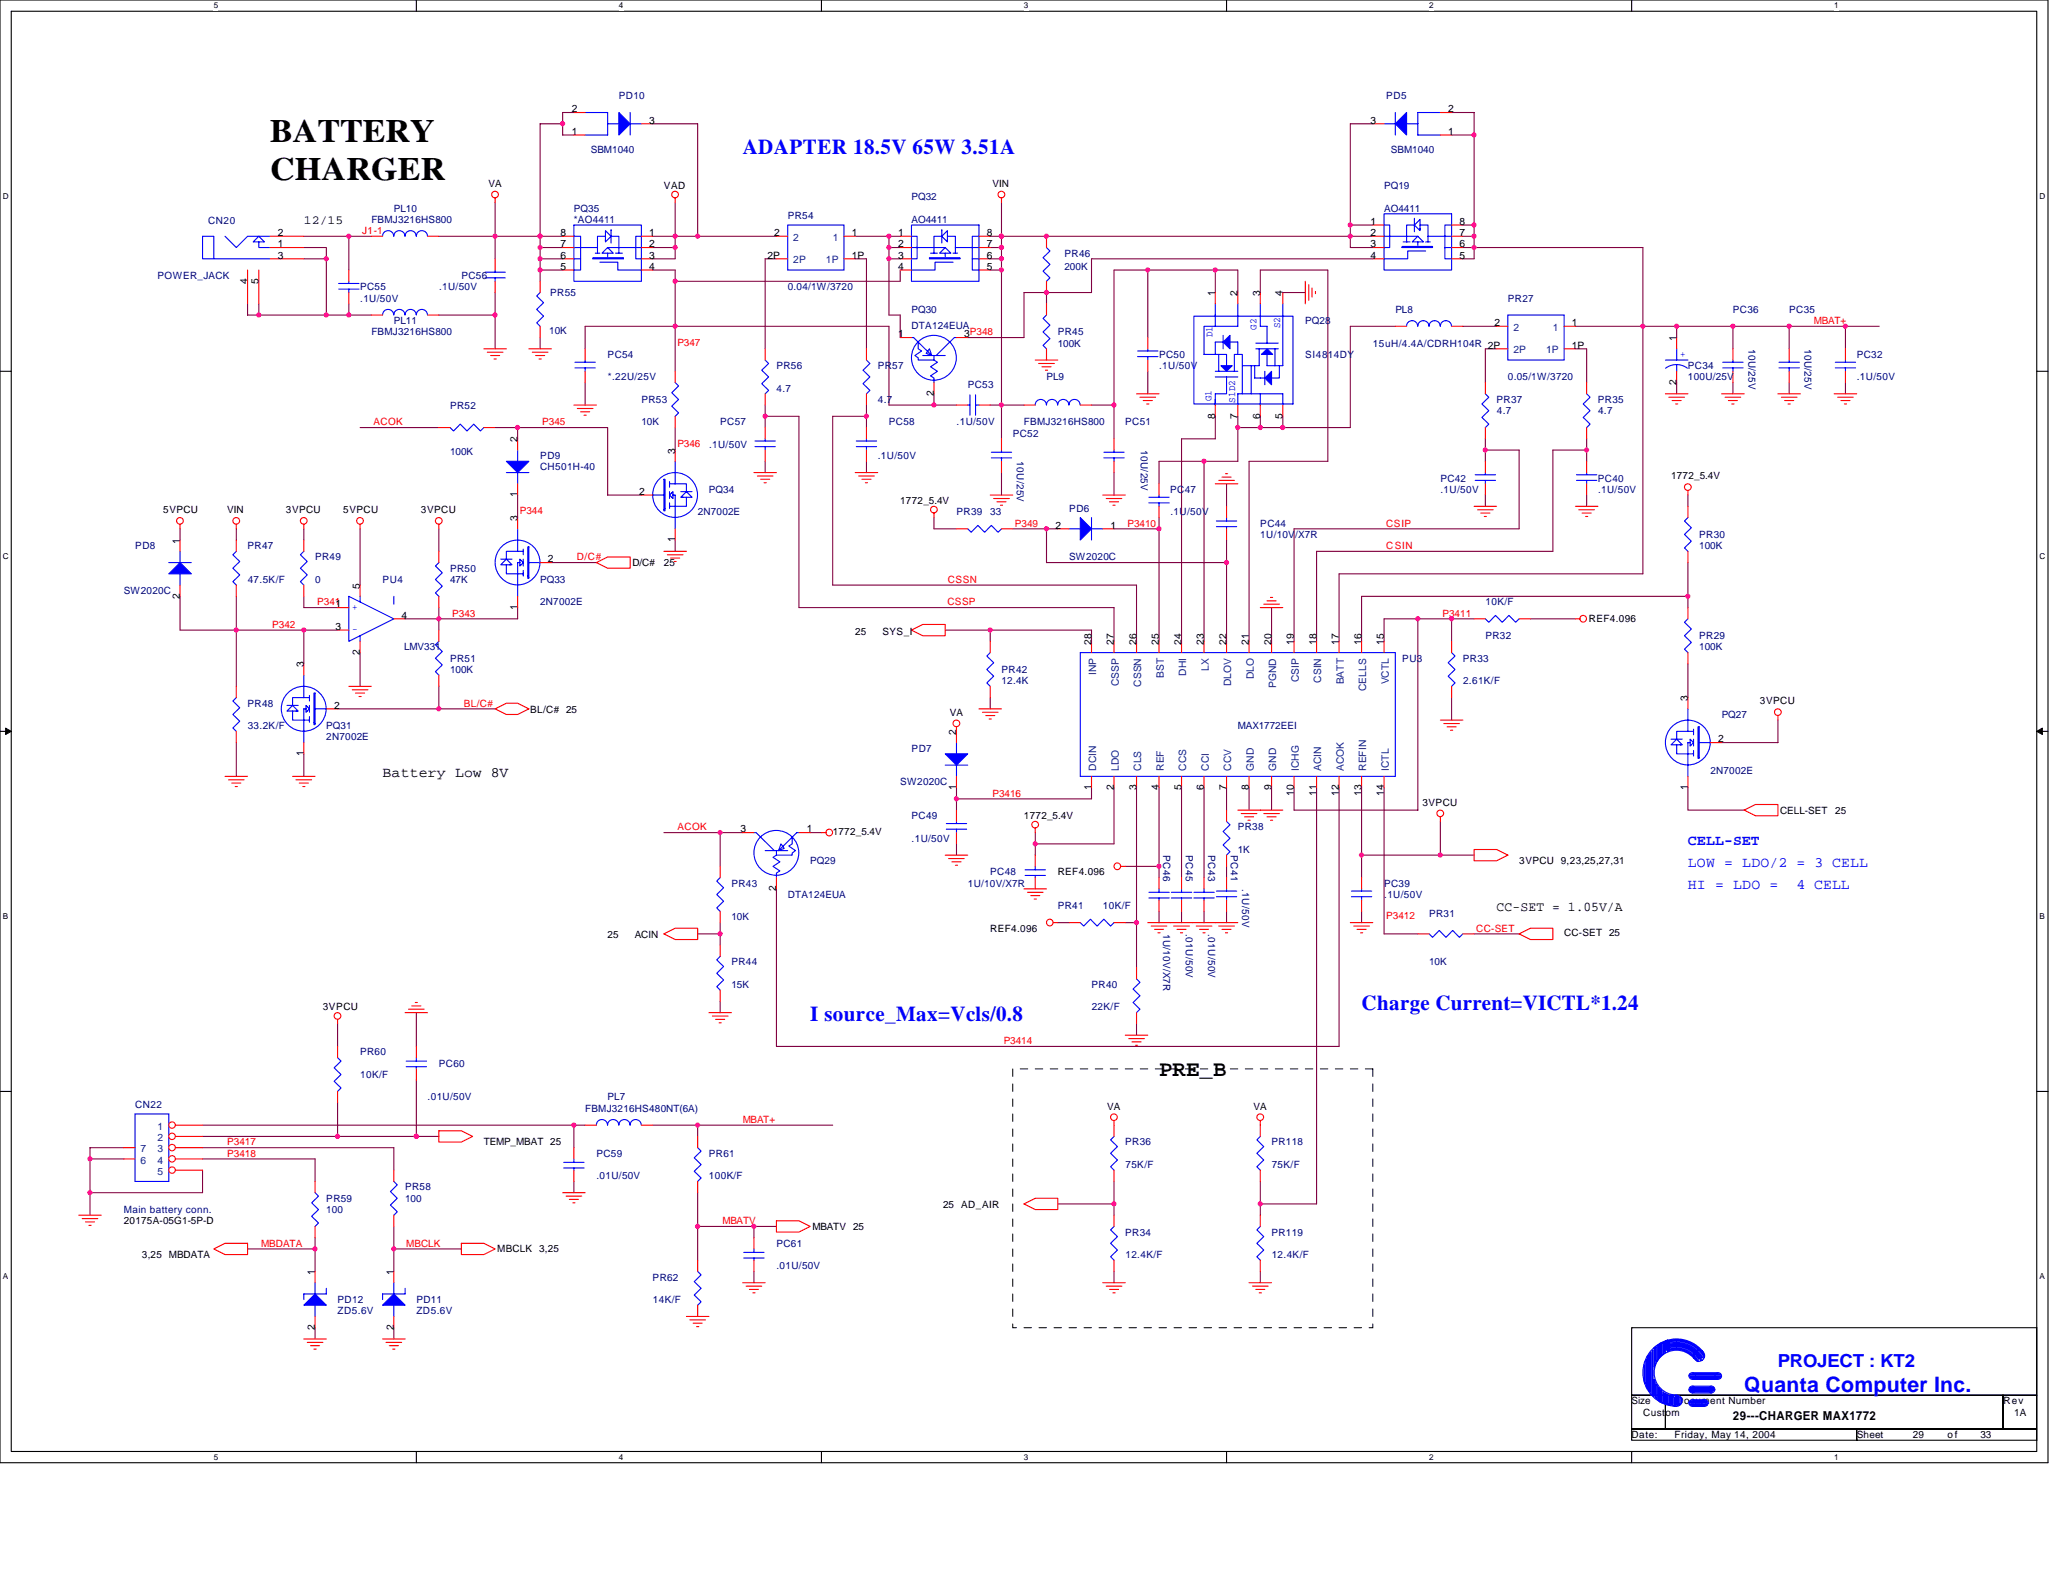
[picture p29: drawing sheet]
<svg xmlns="http://www.w3.org/2000/svg" width="279mm" height="216mm" viewBox="0 0 279 216" stroke-linecap="round" stroke-linejoin="round" font-family="sans-serif">
<defs><g id="words">
<g font-size="4.4">
<text x="36.6" y="19.3">BATTERY</text>
<text x="36.6" y="24.4">CHARGER</text>
</g>
<text font-size="3" x="157" y="145.8">PRE_B</text>
<g font-size="2.9" fill="#00f">
<text x="100.6" y="20.9">ADAPTER 18.5V 65W 3.51A</text>
<text x="184.4" y="136.7">Charge Current=VICTL*1.24</text>
<text x="109.7" y="138.3">I source_Max=Vcls/0.8</text>
<text x="236.2" y="188.6">Quanta Computer Inc.</text>
</g>
<text font-size="2.4" fill="#00f" x="240.8" y="185.1">PROJECT : KT2</text>
<text font-size="2" x="51.8" y="105.2">Battery Low 8V</text>
<g font-size="2" fill="#00f">
<text x="228.6" y="117.4">LOW = LDO/2 = 3 CELL</text>
<text x="228.6" y="114.4">CELL-SET</text>
<text x="228.6" y="120.4">HI = LDO =</text>
<text x="243.3" y="120.4">4 CELL</text>
</g>
<text font-size="1.8" x="202.7" y="123.4">CC-SET = 1.05V/A</text>
<g font-size="1.7">
<text x="41.1" y="30.3">12/15</text>
<text x="234.7" y="192.4">29---CHARGER MAX1772</text>
</g>
<g font-size="1.4">
<text x="77.4" y="15.2">2</text>
<text x="87.9" y="16.7">3</text>
<text x="185.6" y="16.7">3</text>
<text x="196.1" y="15.2">2</text>
<text x="77.4" y="18.3">1</text>
<text x="196.1" y="18.3">1</text>
<text x="66.1" y="25.3">VA</text>
<text x="89.9" y="25.6">VAD</text>
<text x="134.4" y="25.3">VIN</text>
<text x="37.6" y="35">3</text>
<text x="37.6" y="33.5">1</text>
<text x="37.6" y="32">2</text>
<text x="75.9" y="32">8</text>
<text x="75.9" y="33.5">7</text>
<text x="75.9" y="35">6</text>
<text x="87.9" y="35">3</text>
<text x="87.9" y="33.5">2</text>
<text x="87.9" y="32">1</text>
<text x="103.9" y="35">2P</text>
<text x="104.9" y="32">2</text>
<text x="115.4" y="35">1P</text>
<text x="115.4" y="32">1</text>
<text x="121.6" y="35">3</text>
<text x="121.6" y="33.5">2</text>
<text x="121.6" y="32">1</text>
<text x="133.6" y="32">8</text>
<text x="133.6" y="33.5">7</text>
<text x="133.6" y="35">6</text>
<text x="185.6" y="35">4</text>
<text x="185.6" y="33.5">3</text>
<text x="185.6" y="32">2</text>
<text x="185.6" y="30.5">1</text>
<text x="197.7" y="30.5">8</text>
<text x="197.7" y="32">7</text>
<text x="197.7" y="33.5">6</text>
<text x="197.7" y="35">5</text>
<text x="33.5" y="38.4" transform="rotate(-90 33.5 38.4)">4</text>
<text x="35" y="38.4" transform="rotate(-90 35 38.4)">5</text>
<text x="75.9" y="36.6">5</text>
<text x="87.9" y="36.6">4</text>
<text x="121.6" y="36.6">4</text>
<text x="133.6" y="36.6">5</text>
<text x="164.6" y="40.1" transform="rotate(-90 164.6 40.1)">1</text>
<text x="167.6" y="40.1" transform="rotate(-90 167.6 40.1)">2</text>
<text x="170.7" y="40.1" transform="rotate(-90 170.7 40.1)">3</text>
<text x="173.7" y="40.1" transform="rotate(-90 173.7 40.1)">4</text>
<text x="121.6" y="45.7">1</text>
<text x="130.6" y="45.7">3P348</text>
<text x="202.4" y="44.2">2</text>
<text x="212.9" y="47.2">1P</text>
<text x="212.9" y="44.2">1</text>
<text x="227.1" y="46.2" transform="rotate(-90 227.1 46.2)">1</text>
<text x="126.5" y="53.7" transform="rotate(-90 126.5 53.7)">2</text>
<text x="227.1" y="52.1" transform="rotate(-90 227.1 52.1)">2</text>
<text x="70.1" y="59.9" transform="rotate(-90 70.1 59.9)">2</text>
<text x="164.6" y="56.7" transform="rotate(-90 164.6 56.7)">8</text>
<text x="167.6" y="56.7" transform="rotate(-90 167.6 56.7)">7</text>
<text x="170.7" y="56.7" transform="rotate(-90 170.7 56.7)">6</text>
<text x="173.7" y="56.7" transform="rotate(-90 173.7 56.7)">5</text>
<text x="91.4" y="61.4" transform="rotate(-90 91.4 61.4)">3</text>
<text x="226.3" y="64.9">1772_5.4V</text>
<text x="22.1" y="69.5">5VPCU</text>
<text x="30.8" y="69.5">VIN</text>
<text x="38.7" y="69.5">3VPCU</text>
<text x="46.5" y="69.5">5VPCU</text>
<text x="57" y="69.5">3VPCU</text>
<text x="70.1" y="70.6" transform="rotate(-90 70.1 70.6)">3</text>
<text x="70.1" y="67.4" transform="rotate(-90 70.1 67.4)">1</text>
<text x="86.6" y="67">2</text>
<text x="121.9" y="68.3">1772_5.4V</text>
<text x="143" y="71.6">2</text>
<text x="150.4" y="71.6">1</text>
<text x="24.4" y="73.6" transform="rotate(-90 24.4 73.6)">1</text>
<text x="74.2" y="76.2">2</text>
<text x="85.6" y="76.7">D/C#</text>
<text x="89.9" y="76.7">25</text>
<text x="91.4" y="73.5" transform="rotate(-90 91.4 73.5)">1</text>
<text x="24.4" y="81.1" transform="rotate(-90 24.4 81.1)">2</text>
<text x="45.4" y="82.3">1</text>
<text x="48.7" y="79.7" transform="rotate(-90 48.7 79.7)">5</text>
<text x="54.4" y="83.8">4</text>
<text x="70.1" y="82.6" transform="rotate(-90 70.1 82.6)">1</text>
<text x="45.4" y="85.3">3</text>
<text x="48.7" y="88.7" transform="rotate(-90 48.7 88.7)">2</text>
<text x="115.8" y="86">25</text>
<text x="119.5" y="86">SYS_I</text>
<text x="147.8" y="87.3" transform="rotate(-90 147.8 87.3)">28</text>
<text x="150.9" y="87.3" transform="rotate(-90 150.9 87.3)">27</text>
<text x="153.9" y="87.3" transform="rotate(-90 153.9 87.3)">26</text>
<text x="157" y="87.3" transform="rotate(-90 157 87.3)">25</text>
<text x="160" y="87.3" transform="rotate(-90 160 87.3)">24</text>
<text x="163" y="87.3" transform="rotate(-90 163 87.3)">23</text>
<text x="166.1" y="87.3" transform="rotate(-90 166.1 87.3)">22</text>
<text x="169.1" y="87.3" transform="rotate(-90 169.1 87.3)">21</text>
<text x="172.2" y="87.3" transform="rotate(-90 172.2 87.3)">20</text>
<text x="175.2" y="87.3" transform="rotate(-90 175.2 87.3)">19</text>
<text x="178.3" y="87.3" transform="rotate(-90 178.3 87.3)">18</text>
<text x="181.3" y="87.3" transform="rotate(-90 181.3 87.3)">17</text>
<text x="184.4" y="87.3" transform="rotate(-90 184.4 87.3)">16</text>
<text x="187.4" y="87.3" transform="rotate(-90 187.4 87.3)">15</text>
<text x="215.2" y="84.3">REF4.096</text>
<text x="41.1" y="90.4" transform="rotate(-90 41.1 90.4)">3</text>
<text x="45.3" y="96">2</text>
<text x="228.6" y="95" transform="rotate(-90 228.6 95)">3</text>
<text x="238.4" y="95.4">3VPCU</text>
<text x="71.8" y="96.6">BL/C# 25</text>
<text x="128.6" y="96.9">VA</text>
<text x="129.5" y="99.5" transform="rotate(-90 129.5 99.5)">2</text>
<text x="232.7" y="100.6">2</text>
<text x="41.1" y="102.4" transform="rotate(-90 41.1 102.4)">1</text>
<text x="129.5" y="107" transform="rotate(-90 129.5 107)">1</text>
<text x="147.8" y="107" transform="rotate(-90 147.8 107)">1</text>
<text x="150.9" y="107" transform="rotate(-90 150.9 107)">2</text>
<text x="153.9" y="107" transform="rotate(-90 153.9 107)">3</text>
<text x="157" y="107" transform="rotate(-90 157 107)">4</text>
<text x="160" y="107" transform="rotate(-90 160 107)">5</text>
<text x="163" y="107" transform="rotate(-90 163 107)">6</text>
<text x="166.1" y="107" transform="rotate(-90 166.1 107)">7</text>
<text x="169.1" y="107" transform="rotate(-90 169.1 107)">8</text>
<text x="172.2" y="107" transform="rotate(-90 172.2 107)">9</text>
<text x="175.2" y="107.8" transform="rotate(-90 175.2 107.8)">10</text>
<text x="178.3" y="107.8" transform="rotate(-90 178.3 107.8)">11</text>
<text x="181.3" y="107.8" transform="rotate(-90 181.3 107.8)">12</text>
<text x="184.4" y="107.8" transform="rotate(-90 184.4 107.8)">13</text>
<text x="187.4" y="107.8" transform="rotate(-90 187.4 107.8)">14</text>
<text x="228.6" y="107" transform="rotate(-90 228.6 107)">1</text>
<text x="100.3" y="112.8">3</text>
<text x="109.3" y="112.8">1</text>
<text x="112.8" y="113.1">1772_5.4V</text>
<text x="138.7" y="111">1772_5.4V</text>
<text x="192.6" y="109.1">3VPCU</text>
<text x="241.1" y="110.2">CELL-SET</text>
<text x="248.6" y="110.2">25</text>
<text x="143.3" y="118.6">REF4.096</text>
<text x="205.7" y="117.1">3VPCU 9,23,25,27,31</text>
<text x="105.1" y="120.7" transform="rotate(-90 105.1 120.7)">2</text>
<text x="82.3" y="127.1">25</text>
<text x="86" y="127.1">ACIN</text>
<text x="134.1" y="126.2">REF4.096</text>
<text x="211.8" y="126.8">CC-SET 25</text>
<text x="43.7" y="136.9">3VPCU</text>
<text x="65.5" y="155.2">TEMP_MBAT 25</text>
<text x="150" y="150.3">VA</text>
<text x="169.8" y="150.3">VA</text>
<text x="16.8" y="165.8">20175A-05G1-5P-D</text>
<text x="110" y="166.6">MBATV 25</text>
<text x="127.7" y="163.7">25 AD_AIR</text>
<text x="19.2" y="170.4">3,25 MBDATA</text>
<text x="42.7" y="172.7" transform="rotate(-90 42.7 172.7)">1</text>
<text x="53.3" y="172.7" transform="rotate(-90 53.3 172.7)">1</text>
<text x="67.4" y="169.6">MBCLK 3,25</text>
<text x="42.7" y="180.1" transform="rotate(-90 42.7 180.1)">2</text>
<text x="53.3" y="180.1" transform="rotate(-90 53.3 180.1)">2</text>
<text x="221" y="190.2">Size</text>
<text x="222.5" y="191.7">Custom</text>
<text x="227.1" y="190.2">Document Number</text>
<text x="271.3" y="190.2">Rev</text>
<text x="272.8" y="191.7">1A</text>
<text x="221" y="194.8">Date:</text>
<text x="226.8" y="194.8">Friday, May 14, 2004</text>
<text x="251.5" y="194.8">Sheet</text>
<text x="259.1" y="194.8">29</text>
<text x="263.8" y="194.8">of</text>
<text x="268.2" y="194.8">33</text>
</g>
<g font-size="1.4" fill="#000080">
<text x="83.8" y="13.4">PD10</text>
<text x="187.7" y="13.4">PD5</text>
<text x="80" y="20.7">SBM1040</text>
<text x="188.4" y="20.7">SBM1040</text>
<text x="53.3" y="28.7">PL10</text>
<text x="77.7" y="28.7">PQ35</text>
<text x="106.7" y="29.7">PR54</text>
<text x="123.4" y="27.1">PQ32</text>
<text x="187.5" y="25.6">PQ19</text>
<text x="187.5" y="28.7">AO4411</text>
<text x="28.2" y="30.3">CN20</text>
<text x="50.3" y="30.2">FBMJ3216HS800</text>
<text x="77.7" y="30.2">*AO4411</text>
<text x="123.4" y="30.2">AO4411</text>
<text x="144.2" y="34.8">PR46</text>
<text x="21.3" y="37.8">POWER_JACK</text>
<text x="48.8" y="39.3">PC55</text>
<text x="48.8" y="40.9">.1U/50V</text>
<text x="59.5" y="39.3">.1U/50V</text>
<text x="62.5" y="37.8">PC56</text>
<text x="74.5" y="40.1">PR55</text>
<text x="106.7" y="39.3">0.04/1W/3720</text>
<text x="144.2" y="36.6">200K</text>
<text x="204.2" y="40.9">PR27</text>
<text x="50.3" y="45.4">FBMJ3216HS800</text>
<text x="53.3" y="43.9">PL11</text>
<text x="74.4" y="45.3">10K</text>
<text x="123.4" y="42.4">PQ30</text>
<text x="123.4" y="44.5">DTA124EUA</text>
<text x="143.3" y="45.4">PR45</text>
<text x="143.3" y="46.9">100K</text>
<text x="176.8" y="43.9">PQ28</text>
<text x="185.9" y="46.9">15uH/4.4A/CDRH104R 2P</text>
<text x="189" y="42.4">PL8</text>
<text x="234.7" y="42.4">PC36</text>
<text x="236.8" y="47.2" transform="rotate(90 236.8 47.2)">10U/25V</text>
<text x="242.3" y="42.4">PC35</text>
<text x="244.4" y="47.2" transform="rotate(90 244.4 47.2)">10U/25V</text>
<text x="82.3" y="48.5">PC54</text>
<text x="82.3" y="51.5">*.22U/25V</text>
<text x="105.2" y="50">PR56</text>
<text x="105.2" y="53">4.7</text>
<text x="118.9" y="50">PR57</text>
<text x="131.1" y="52.6">PC53</text>
<text x="141.7" y="51.5">PL9</text>
<text x="157" y="48.5">PC50</text>
<text x="157" y="50">.1U/50V</text>
<text x="176.8" y="48.5">SI4814DY</text>
<text x="204.2" y="51.5">0.05/1W/3720</text>
<text x="228.6" y="50">PC34</text>
<text x="228.6" y="51.5">100U/25V</text>
<text x="251.5" y="48.5">PC32</text>
<text x="251.5" y="51.5">.1U/50V</text>
<text x="61" y="55.3">PR52</text>
<text x="86.9" y="54.6">PR53</text>
<text x="86.9" y="57.6">10K</text>
<text x="97.5" y="57.6">PC57</text>
<text x="118.9" y="54.6">4.7</text>
<text x="120.4" y="57.6">PC58</text>
<text x="129.6" y="57.6">.1U/50V</text>
<text x="137.2" y="59.1">PC52</text>
<text x="138.7" y="57.6">FBMJ3216HS800</text>
<text x="152.4" y="57.6">PC51</text>
<text x="202.7" y="54.6">PR37</text>
<text x="202.7" y="56.1">4.7</text>
<text x="216.4" y="54.6">PR35</text>
<text x="216.4" y="56.1">4.7</text>
<text x="61" y="61.6">100K</text>
<text x="73.2" y="62.2">PD9</text>
<text x="73.2" y="63.7">CH501H-40</text>
<text x="96" y="60.7">.1U/50V</text>
<text x="118.9" y="62.2">.1U/50V</text>
<text x="137.7" y="62.5" transform="rotate(90 137.7 62.5)">10U/25V</text>
<text x="154.5" y="61" transform="rotate(90 154.5 61)">10U/25V</text>
<text x="195.1" y="65.2">PC42</text>
<text x="216.4" y="65.2">PC40</text>
<text x="94.5" y="69.8">2N7002E</text>
<text x="96" y="66.8">PQ34</text>
<text x="129.5" y="69.8">PR39</text>
<text x="134.1" y="69.8">33</text>
<text x="144.8" y="69.3">PD6</text>
<text x="158.5" y="66.8">PC47</text>
<text x="158.5" y="69.8">.1U/50V</text>
<text x="170.7" y="71.3">PC44</text>
<text x="195.1" y="66.8">.1U/50V</text>
<text x="216.4" y="66.8">.1U/50V</text>
<text x="18.3" y="74.4">PD8</text>
<text x="33.5" y="74.4">PR47</text>
<text x="42.7" y="75.9">PR49</text>
<text x="61" y="77.4">PR50</text>
<text x="144.8" y="75.9">SW2020C</text>
<text x="170.7" y="72.9">1U/10V/X7R</text>
<text x="230.1" y="72.9">PR30</text>
<text x="230.1" y="74.4">100K</text>
<text x="16.8" y="80.5">SW2020C</text>
<text x="33.5" y="79">47.5K/F</text>
<text x="42.7" y="79">0</text>
<text x="51.8" y="79">PU4</text>
<text x="61" y="79">47K</text>
<text x="73.2" y="79">PQ33</text>
<text x="73.2" y="82">2N7002E</text>
<text x="201.2" y="82">10K/F</text>
<text x="54.7" y="88.1">LMV331</text>
<text x="61" y="89.6">PR51</text>
<text x="189.9" y="89.6">PU3</text>
<text x="198.1" y="89.6">PR33</text>
<text x="201.2" y="86.6">PR32</text>
<text x="230.1" y="86.6">PR29</text>
<text x="230.1" y="88.1">100K</text>
<text x="33.5" y="95.7">PR48</text>
<text x="61" y="91.1">100K</text>
<text x="135.6" y="91.1">PR42</text>
<text x="135.6" y="92.7">12.4K</text>
<text x="198.1" y="92.7">2.61K/F</text>
<text x="33.5" y="98.8">33.2K/F</text>
<text x="44.2" y="98.8">PQ31</text>
<text x="44.2" y="100.3">2N7002E</text>
<text x="123.4" y="101.8">PD7</text>
<text x="167.6" y="98.8">MAX1772EEI</text>
<text x="233.2" y="97.2">PQ27</text>
<text x="121.9" y="106.4">SW2020C</text>
<text x="231.6" y="104.9">2N7002E</text>
<text x="123.4" y="111">PC49</text>
<text x="167.6" y="112.5">PR38</text>
<text x="109.7" y="117.1">PQ29</text>
<text x="123.5" y="114">.1U/50V</text>
<text x="134.1" y="118.6">PC48</text>
<text x="157.5" y="115.8" transform="rotate(90 157.5 115.8)">PC46</text>
<text x="160.6" y="115.8" transform="rotate(90 160.6 115.8)">PC45</text>
<text x="163.6" y="115.8" transform="rotate(90 163.6 115.8)">PC43</text>
<text x="166.7" y="115.8" transform="rotate(90 166.7 115.8)">PC41</text>
<text x="167.6" y="115.5">1K</text>
<text x="99.1" y="120.1">PR43</text>
<text x="99.1" y="124.7">10K</text>
<text x="106.7" y="121.6">DTA124EUA</text>
<text x="131.1" y="120.1">1U/10V/X7R</text>
<text x="143.3" y="123.1">PR41</text>
<text x="149.4" y="123.1">10K/F</text>
<text x="168.2" y="120.4" transform="rotate(90 168.2 120.4)">.1U/50V</text>
<text x="187.5" y="120.1">PC39</text>
<text x="187.5" y="121.6">.1U/50V</text>
<text x="193.5" y="124.2">PR31</text>
<text x="99.1" y="130.8">PR44</text>
<text x="157.5" y="126.5" transform="rotate(90 157.5 126.5)">1U/10V/X7R</text>
<text x="160.6" y="126.5" transform="rotate(90 160.6 126.5)">.01U/50V</text>
<text x="163.6" y="126.5" transform="rotate(90 163.6 126.5)">.01U/50V</text>
<text x="193.5" y="130.8">10K</text>
<text x="99.1" y="133.8">15K</text>
<text x="147.8" y="133.8">PR40</text>
<text x="147.8" y="136.9">22K/F</text>
<text x="48.8" y="143">PR60</text>
<text x="48.8" y="146">10K/F</text>
<text x="57.9" y="149.1">.01U/50V</text>
<text x="59.4" y="144.5">PC60</text>
<text x="82.3" y="149.1">PL7</text>
<text x="18.3" y="150.1">CN22</text>
<text x="79.2" y="150.6">FBMJ3216HS480NT(6A)</text>
<text x="152.4" y="155.2">PR36</text>
<text x="172.2" y="155.2">PR118</text>
<text x="54.9" y="161.2">PR58</text>
<text x="80.8" y="156.7">PC59</text>
<text x="80.8" y="159.7">.01U/50V</text>
<text x="96" y="156.7">PR61</text>
<text x="96" y="159.7">100K/F</text>
<text x="152.4" y="158.2">75K/F</text>
<text x="172.2" y="158.2">75K/F</text>
<text x="16.8" y="164.3">Main battery conn.</text>
<text x="44.2" y="162.8">PR59</text>
<text x="44.2" y="164.3">100</text>
<text x="54.9" y="162.8">100</text>
<text x="152.4" y="167.3">PR34</text>
<text x="172.2" y="167.3">PR119</text>
<text x="88.4" y="173.4">PR62</text>
<text x="105.2" y="168.9">PC61</text>
<text x="105.2" y="171.9">.01U/50V</text>
<text x="152.4" y="170.4">12.4K/F</text>
<text x="172.2" y="170.4">12.4K/F</text>
<text x="45.7" y="176.5">PD12</text>
<text x="45.7" y="178">ZD5.6V</text>
<text x="56.4" y="176.5">PD11</text>
<text x="56.4" y="178">ZD5.6V</text>
<text x="88.4" y="176.5">14K/F</text>
</g>
<g font-size="1.4" fill="#f00">
<text x="49.1" y="31.7">J1-1</text>
<text x="91.7" y="46.8">P347</text>
<text x="245.7" y="43.9">MBAT+</text>
<text x="50.6" y="57.6">ACOK</text>
<text x="73.4" y="57.6">P345</text>
<text x="91.7" y="60.5">P346</text>
<text x="70.4" y="69.7">P344</text>
<text x="137.5" y="71.3">P349</text>
<text x="152.7" y="71.3">P3410</text>
<text x="187.7" y="71.3">CSIP</text>
<text x="78.1" y="75.9">D/C#</text>
<text x="187.7" y="74.4">CSIN</text>
<text x="43" y="82">P341</text>
<text x="61.3" y="83.5">P343</text>
<text x="128.3" y="82">CSSP</text>
<text x="128.4" y="79">CSSN</text>
<text x="195.4" y="83.5">P3411</text>
<text x="36.9" y="85">P342</text>
<text x="62.8" y="95.7">BL/C#</text>
<text x="134.4" y="107.9">P3416</text>
<text x="91.7" y="112.5">ACOK</text>
<text x="187.7" y="124.5">P3412</text>
<text x="199.9" y="126.2">CC-SET</text>
<text x="135.9" y="141.4">P3414</text>
<text x="30.8" y="155.2">P3417</text>
<text x="100.6" y="152.1">MBAT+</text>
<text x="30.8" y="156.7">P3418</text>
<text x="97.8" y="165.8">MBATV</text>
<text x="35.3" y="168.9">MBDATA</text>
<text x="55" y="168.9">MBCLK</text>
</g>
<g font-size="1.4" fill="#004080">
<text x="107.4" y="35.7">2P</text>
<text x="107.4" y="32.6">2</text>
<text x="111.9" y="35.7">1P</text>
<text x="112.8" y="32.6">1</text>
<text x="205" y="47.9">2P</text>
<text x="205" y="44.8">2</text>
<text x="209.4" y="47.9">1P</text>
<text x="210.3" y="44.8">1</text>
<text x="148.5" y="91.5" transform="rotate(-90 148.5 91.5)">INP</text>
<text x="151.5" y="92.9" transform="rotate(-90 151.5 92.9)">CSSP</text>
<text x="154.6" y="93" transform="rotate(-90 154.6 93)">CSSN</text>
<text x="157.6" y="91.9" transform="rotate(-90 157.6 91.9)">BST</text>
<text x="160.7" y="91.5" transform="rotate(-90 160.7 91.5)">DHI</text>
<text x="163.7" y="90.9" transform="rotate(-90 163.7 90.9)">LX</text>
<text x="166.8" y="92.9" transform="rotate(-90 166.8 92.9)">DLOV</text>
<text x="169.8" y="92" transform="rotate(-90 169.8 92)">DLO</text>
<text x="172.8" y="93.2" transform="rotate(-90 172.8 93.2)">PGND</text>
<text x="175.9" y="92.4" transform="rotate(-90 175.9 92.4)">CSIP</text>
<text x="178.9" y="92.5" transform="rotate(-90 178.9 92.5)">CSIN</text>
<text x="182" y="92.7" transform="rotate(-90 182 92.7)">BATT</text>
<text x="185" y="93.6" transform="rotate(-90 185 93.6)">CELLS</text>
<text x="188.1" y="92.7" transform="rotate(-90 188.1 92.7)">VCTL</text>
<text x="148.5" y="104.4" transform="rotate(-90 148.5 104.4)">DCIN</text>
<text x="151.5" y="104.4" transform="rotate(-90 151.5 104.4)">LDO</text>
<text x="154.6" y="104.4" transform="rotate(-90 154.6 104.4)">CLS</text>
<text x="157.6" y="104.4" transform="rotate(-90 157.6 104.4)">REF</text>
<text x="160.7" y="104.4" transform="rotate(-90 160.7 104.4)">CCS</text>
<text x="163.7" y="104.4" transform="rotate(-90 163.7 104.4)">CCI</text>
<text x="166.8" y="104.4" transform="rotate(-90 166.8 104.4)">CCV</text>
<text x="169.8" y="104.4" transform="rotate(-90 169.8 104.4)">GND</text>
<text x="172.8" y="104.4" transform="rotate(-90 172.8 104.4)">GND</text>
<text x="175.9" y="104.4" transform="rotate(-90 175.9 104.4)">ICHG</text>
<text x="178.9" y="104.4" transform="rotate(-90 178.9 104.4)">ACIN</text>
<text x="182" y="104.4" transform="rotate(-90 182 104.4)">ACOK</text>
<text x="185" y="104.4" transform="rotate(-90 185 104.4)">REFIN</text>
<text x="188.1" y="104.4" transform="rotate(-90 188.1 104.4)">ICTL</text>
<text x="21.3" y="153">1</text>
<text x="21.3" y="154.6">2</text>
<text x="19" y="157.6">6</text>
<text x="19" y="156.1">7</text>
<text x="21.3" y="156.1">3</text>
<text x="21.3" y="157.6">4</text>
<text x="21.3" y="159.1">5</text>
</g>
<g font-size="1.4" fill="#00f">
<text x="164.2" y="45.7" transform="rotate(-90 164.2 45.7)">D1</text>
<text x="170.2" y="44.6" transform="rotate(-90 170.2 44.6)">G2</text>
<text x="173.4" y="44.5" transform="rotate(-90 173.4 44.5)">S2</text>
<text x="227.5" y="48.3">+</text>
<text x="164.1" y="54.4" transform="rotate(-90 164.1 54.4)">G1</text>
<text x="167.3" y="54.6" transform="rotate(-90 167.3 54.6)">S1D2</text>
<text x="47.7" y="82.6">+</text>
<text x="47.7" y="85.7">-</text>
</g>
<g font-size="1.1">
<text x="29" y="1.1">5</text>
<text x="83.8" y="1.1">4</text>
<text x="138.7" y="1.1">3</text>
<text x="193.5" y="1.1">2</text>
<text x="248.4" y="1.1">1</text>
<text x=".4" y="26.9">D</text>
<text x="276.2" y="26.9">D</text>
<text x=".4" y="75.7">C</text>
<text x="276.2" y="75.7">C</text>
<text x=".4" y="124.4">B</text>
<text x="276.2" y="124.4">B</text>
<text x=".4" y="173.2">A</text>
<text x="276.2" y="173.2">A</text>
<text x="29" y="197.7">5</text>
<text x="83.8" y="197.7">4</text>
<text x="138.7" y="197.7">3</text>
<text x="193.5" y="197.7">2</text>
<text x="248.4" y="197.7">1</text>
</g>
</g></defs>
<path d="M0 0h277.4v198.1h-277.4zM1.5 1.5h274.3v195.1h-274.3z" fill="none" stroke="#000" stroke-width=".15"/>
<g fill="#fff">
<path d="M29 .1h.5v1.3h-.5z"/>
<path d="M29 196.7h.5v1.3h-.5z"/>
</g>
<path d="M56.4 0v1.5M56.4 196.6v1.5" fill="none" stroke="#000" stroke-width=".15"/>
<g fill="#fff">
<path d="M83.8 .1h.6v1.3h-.6z"/>
<path d="M83.8 196.7h.6v1.3h-.6z"/>
</g>
<path d="M111.3 0v1.5M111.3 196.6v1.5" fill="none" stroke="#000" stroke-width=".15"/>
<g fill="#fff">
<path d="M138.7 .1h.6v1.3h-.6z"/>
<path d="M138.7 196.7h.6v1.3h-.6z"/>
</g>
<path d="M166.1 0v1.5M166.1 196.6v1.5" fill="none" stroke="#000" stroke-width=".15"/>
<g fill="#fff">
<path d="M193.5 .1h.6v1.3h-.6z"/>
<path d="M193.5 196.7h.6v1.3h-.6z"/>
</g>
<path d="M221 0v1.5M221 196.6v1.5" fill="none" stroke="#000" stroke-width=".15"/>
<g fill="#fff">
<path d="M248.4 .1h.6v1.3h-.6z"/>
<path d="M248.4 196.7h.6v1.3h-.6z"/>
<path d="M.4 25.9h.8v1.2h-.8z"/>
<path d="M276.2 25.9h.8v1.2h-.8z"/>
<path d="M.4 74.7h.8v1.2h-.8z"/>
<path d="M276.2 74.7h.8v1.2h-.8z"/>
</g>
<path d="M0 50.3h1.5M275.8 50.3h1.6" fill="none" stroke="#000" stroke-width=".15"/>
<g fill="#fff">
<path d="M.4 123.4h.7v1.3h-.7z"/>
<path d="M276.2 123.4h.7v1.3h-.7z"/>
</g>
<path d="M0 99.1h1.5M275.8 99.1h1.6" fill="none" stroke="#000" stroke-width=".15"/>
<path d="M.8 98.6l.7 .5-.7 .4zM275.8 99.1l.8-.5v.9z" fill="#000" stroke="#000" stroke-width=".14"/>
<g fill="#fff">
<path d="M.4 172.2h.7v1.2h-.7z"/>
<path d="M276.2 172.2h.8v1.2h-.8z"/>
</g>
<path d="M0 147.8h1.5M275.8 147.8h1.6M221 179.8h54.8v9.2h-54.8zM221 189h4.6v4.5h-4.6zM221 193.5h30.5v1.6h-30.5zM225.6 189h45.7v4.5h-45.7zM251.5 193.5h24.3v1.6h-24.3zM271.3 189h4.5v4.5h-4.5z" fill="none" stroke="#000" stroke-width=".15"/>
<g fill="none" stroke="#800040" stroke-width=".15">
<path d="M76.2 16.8h-3v21.3M77.7 15.2h-1.5v3.1h1.5M88.4 16.8h6.1v15.2h10.7M185.9 16.8h-3v16.7h3M196.6 15.2h3v19.9h-1.5M196.6 18.3h3M41.1 33.5h3.1v1.6M41.1 32h9.2M41.1 35.1h3.1M44.2 35.1v7.6M47.2 32v4.6M59.4 32h16.8"/>
<path d="M67.1 27.4v7.7M67.1 39.6v7.6M73.2 35.1h3M73.2 36.6h3M73.2 33.5h3M88.4 32h6.1M88.4 36.6h3v13.7M88.4 33.5h3M91.4 27.4v7.7h-3M105.2 35.1h-1.6v12.1M115.8 32h6.1M115.8 35.1h1.5v12.1"/>
<path d="M120.4 32v10.7h1.5v3M120.4 35.1h1.5M120.4 33.5h1.5M121.9 36.6v1.5h-30.5M134.1 32h51.8M134.1 35.1h1.5M134.1 36.6h1.5M134.1 33.5h1.5M135.6 27.4v32M141.7 39.6v1.5M155.4 36.6h-4.5v22.8M164.6 36.6h-9.2v9.1"/>
<path d="M164.6 36.6h3v3M164.6 36.6v3M170.7 39.6v-3h9.1v25.9h-10.6v24.4M173.7 39.6h3.1M182.9 30.5h3M185.9 35.1h-38.1v4.5h-9.1v6.1h-7.6M198.1 32h1.5M198.1 30.5h1.5M198.1 33.5h24.4v44.2h-41.1v9.2M33.5 41.1v1.6h16.8M35.1 41.1v1.6M47.2 41.1v1.6"/>
<path d="M48.8 57.9h10.6M59.4 42.7h7.7M67.1 57.9h15.2v9.2h4.6M70.1 57.9v1.5M73.2 45.7v1.5M79.2 47.2v-3h41.2v10.7h9.1M79.2 51.8v3.1M91.4 57.9v3.1M103.6 56.4h4.6v25.9h42.7v4.6M103.6 54.9v3M117.3 56.4h-4.5v22.8h41.1v7.7M117.3 54.9v3"/>
<path d="M126.5 53.3v1.6M134.1 54.9h4.6M147.8 54.9h3.1M155.4 50.3v3M164.6 56.4v3h-4.6v27.5M167.6 56.4v6.1h-10.6v3M170.7 56.4v1.5M173.7 56.4v1.5M189 44.2h-6.1v13.7h-15.3M198.1 44.2h4.6M201.2 59.4v3.1M202.7 47.2h-1.5v4.6"/>
<path d="M213.4 44.2h41.1M213.4 47.2h1.5v4.6M214.9 59.4v3.1M227.1 44.2v1.5M227.1 51.8v1.5M234.7 44.2v3M234.7 51.8v1.5M242.3 44.2v3M242.3 51.8v1.5M249.9 44.2v3M249.9 51.8v1.5M24.4 71.6v1.6"/>
<path d="M32 71.6v1.6M41.1 71.6v1.6M48.8 71.6v7.6M59.4 71.6v3.1M70.1 67.1v3M74.7 76.2h6.1M91.4 73.2v1.5M103.6 62.5v1.5M117.3 62.5v1.5M126.5 70.1v1.5h3M135.6 64v3.1M137.2 71.6h6.1"/>
<path d="M141.7 71.6v4.6h24.4M150.9 64v3.1M150.9 71.6h6.1M157 70.1v16.8M163.1 62.5v24.4M166.1 65.5v3.1M166.1 73.2v13.7M201.2 61h4.5v10.6h-30.4v15.3M201.2 67.1v1.5M214.9 61h-4.6v13.7h-32v12.2M214.9 67.1v1.5M228.6 67.1v1.5"/>
<path d="M228.6 76.2v6.1M24.4 80.8v4.5h21.3M32 80.8v12.2M41.1 80.8v1.5h4.6M41.1 85.3v4.6M45.7 96h21.4M48.8 88.4v4.6M59.4 82.3v3M59.4 93v3M70.1 82.3v1.5h-15.2M128 85.3h19.8v1.6M134.1 85.3v1.6"/>
<path d="M134.1 94.5v1.5M172.2 82.3v4.6M192 83.8v25.9h-16.7v-3M196.6 83.8v3.1M196.6 94.5v3M199.6 83.8h-12.1v3.1M207.3 83.8h6.1M228.6 89.9v4.6M228.6 80.8h-44.2v6.1M240.8 97.5v3.1h-7.6M32 100.6v4.6M41.1 102.1v3.1"/>
<path d="M89.9 112.8h10.7M97.5 112.8v4.5M109.7 112.8h1.6M129.5 106.7v3M129.5 114.3v1.5M140.2 112.8v3M147.8 106.7v1.5h-18.3M150.9 106.7v7.6h-10.7M152.4 117.3h4.6M153.9 106.7v24.4M157 106.7v12.2M160 106.7v12.2"/>
<path d="M163.1 106.7v12.2M166.1 106.7v3M166.1 117.3v1.6M169.2 106.7v3M172.2 106.7v3M178.3 106.7v56.4h-7.6M181.4 106.7v35h-76.2v-21.3M184.4 106.7v12.2M184.4 115.8h15.2M187.5 106.7v19.8h4.5M195.1 111.3v4.5M228.6 106.7v3h7.6"/>
<path d="M45.7 138.7v3M56.4 137.2v4.5M94.5 126.5h3M97.5 125v3M97.5 135.6v1.6M143.3 125h1.5M152.4 125h1.5M153.9 138.7v1.5M157 123.4v1.6M160 123.4v1.6M163.1 123.4v1.6M166.1 123.4v1.6"/>
<path d="M184.4 123.4v1.6M199.6 126.5h6.1M12.2 157h4.6M16.8 155.4h-4.6v9.2M27.4 152.4h51.8M27.4 157h15.3v3M27.4 153.9h32M27.4 155.4h25.9v3.1M27.4 158.5v3h-15.2M45.7 149.4v4.5M56.4 146.3v7.6M77.7 152.4v3"/>
<path d="M88.4 152.4h24.4M94.5 152.4v1.5M33.5 169.2h9.2M42.7 167.6v4.6M42.7 179.8v1.6M53.3 166.1v6.1M53.3 179.8v1.6M53.3 169.2h9.2M77.7 160v1.5M94.5 161.5v9.2M94.5 166.1h10.7M102.1 166.1v1.5"/>
<path d="M102.1 172.2v1.5M143.3 163.1h7.6v1.5M150.9 160v3.1M150.9 172.2v1.5M170.7 160v4.6M170.7 172.2v1.5"/>
</g>
<g fill="none" stroke="#f00" stroke-width=".15">
<path d="M185.9 16.8h1.6M195.1 15.2h1.5M195.1 18.3h1.5M33.5 36.6v4.5M35.1 36.6v4.5M36.6 32h4.5M36.6 33.5h4.5M36.6 35.1h4.5M50.3 32h1.5M57.9 32h1.5M67.1 26.8v.6M67.1 35.1v1.5"/>
<path d="M67.1 38.1v1.5M76.2 32h1.5M76.2 33.5h1.5M76.2 35.1h1.5M76.2 36.6h1.5M86.9 32h1.5M86.9 33.5h1.5M86.9 35.1h1.5M86.9 36.6h1.5M91.4 26.8v.6M121.9 32h1.5M121.9 33.5h1.5"/>
<path d="M121.9 35.1h1.5M121.9 36.6h1.5M132.6 32h1.5M132.6 33.5h1.5M132.6 35.1h1.5M132.6 36.6h1.5M135.6 26.8v.6M176.8 38.1v3M177.2 38.6v2.1M177.7 39v1.2M178.2 39.5v.3M50.3 42.7h1.5"/>
<path d="M57.9 42.7h1.5M59.4 57.9h1.6M65.5 47.2h3.1M65.5 57.9h1.6M66 47.7h2.1M66.4 48.2h1.3M66.9 48.6h.3M70.1 59.4v1.6M71.6 47.2h3.1M72.1 47.7h2.1M72.5 48.2h1.3M73 48.6h.3"/>
<path d="M77.7 54.9h3.1M78.2 55.3h2.1M78.6 55.8h1.3M79.1 56.2h.3M91.4 50.3v1.5M91.4 56.4v1.5M117.3 47.2v1.6M117.3 53.3v1.6M135.6 59.4v1.6M138.7 54.9h1.5M140.2 48.8h3.1M140.7 49.2h2.1"/>
<path d="M141.1 49.7h1.2M141.6 50.1h.3M141.7 41.1v1.6M141.7 47.2v1.6M146.3 54.9h1.5M153.9 53.3h3.1M154.4 53.8h2.1M154.8 54.3h1.3M155.3 54.7h.3M155.4 45.7v1.5M155.4 48.8v1.5M225.6 53.3h3"/>
<path d="M226 53.8h2.1M226.5 54.3h1.2M226.9 54.7h.3M233.2 53.3h3M233.6 53.8h2.2M234.1 54.3h1.2M234.5 54.7h.3M234.7 47.2v1.6M234.7 50.3v1.5M240.8 53.3h3M241.3 53.8h2.1M241.7 54.3h1.2"/>
<path d="M242.2 54.7h.3M248.4 53.3h3.1M248.9 53.8h2.1M249.3 54.3h1.2M249.8 54.7h.3M249.9 47.2v1.6M249.9 50.3v1.5M24.4 71v.6M24.4 73.2v1.5M24.4 79.2v1.6M32 71v.6M41.1 71v.6"/>
<path d="M48.8 71v.6M59.4 71v.6M59.4 74.7v1.5M70.1 65.5v1.6M80.8 76.2l1.5-.8h3v1.6h-3zM89.9 74.7h3.1M90.4 75.1h2.1M90.8 75.6h1.3M91.3 76.1h.3M102.1 64h3.1M102.6 64.5h2.1M103 64.9h1.2"/>
<path d="M103.5 65.4h.3M115.8 64h3.1M116.3 64.5h2.1M116.7 64.9h1.3M117.2 65.4h.3M126.5 69.5v.6M134.1 67.1h3.1M134.6 67.5h2.1M135 68h1.2M135.5 68.4h.3M135.6 62.5v1.5M149.4 67.1h3"/>
<path d="M149.8 67.5h2.1M150.3 68h1.2M150.7 68.4h.3M164.6 65.5h3M165.1 65.1h2.1M165.5 64.6h1.2M166 64.2h.3M199.6 68.6h3.1M200.1 69h2.1M200.6 69.5h1.2M201 70h.3M201.2 62.5v1.5"/>
<path d="M201.2 65.5v1.6M213.4 68.6h3M213.8 69h2.1M214.3 69.5h1.2M214.7 70h.3M228.6 66.4v.7M32 93v1.5M32 99.1v1.5M47.2 93h3.1M47.7 93.4h2.1M48.2 93.9h1.2M48.6 94.3h.3"/>
<path d="M59.4 80.8v1.5M67.1 96l1.5-.8h1.5l1.5 .8-1.5 .8h-1.5zM123.4 85.3l1.6-.7h3v1.5h-3zM129.5 98.4v.7M132.6 96h3M133.1 96.5h2.1M133.5 96.9h1.2M134 97.4h.3M134.1 86.9v1.5M134.1 93v1.5M170.7 82.3h3M171.2 81.8h2.1"/>
<path d="M171.6 81.4h1.2M172.1 80.9h.3M195.1 97.5h3M195.5 98h2.2M196 98.4h1.2M196.4 98.9h.3M199.6 83.8h1.6M205.7 83.8h1.6M213.4 83.8h.6M228.6 94.5v1.5M240.8 96.9v.6M30.5 105.2h3"/>
<path d="M30.9 105.6h2.2M31.4 106.1h1.2M31.9 106.5h.3M39.6 105.2h3.1M40.1 105.6h2.1M40.5 106.1h1.3M41 106.5h.3M100.6 112.8h1.5M105.2 118.9v1.5M108.2 112.8h1.5M111.3 112.8h.6M128 115.8h3.1"/>
<path d="M128.5 116.3h2.1M128.9 116.7h1.3M129.4 117.2h.3M140.2 112.2v.6M140.2 115.8v1.5M140.2 118.9v1.5M151.8 117.3h.6M157 118.9v1.5M167.6 109.7h6.1M168.1 110.2h2.1M168.6 110.6h1.2M169 111.1h.3"/>
<path d="M171.2 110.2h2.1M171.6 110.6h1.2M172.1 111.1h.3M195.1 110.6v.7M199.6 115.1h3.1l1.5 .7-1.5 .8h-3.1zM228.6 105.2v1.5M231.6 100.6h1.6M236.2 109.7l1.5-.7h3.1v1.5h-3.1zM45.7 138.1v.6M54.9 137.2h3M55.3 136.7h2.1M55.8 136.2h1.2"/>
<path d="M56.2 135.8h.3M89.9 126.5l1.5-.8h3.1v1.6h-3.1zM96 137.2h3.1M96.5 137.6h2.1M96.9 138.1h1.2M97.4 138.5h.3M97.5 128v1.5M97.5 134.1v1.5M138.7 120.4h3M139.1 120.9h2.2M139.6 121.3h1.2M140.1 121.8h.3"/>
<path d="M142.6 125h.7M144.8 125h1.5M150.9 125h1.5M153.9 131.1v1.5M153.9 137.2v1.5M155.4 125h12.2M155.9 125.4h2.1M156.4 125.9h1.2M156.8 126.3h.3M157 121.9v1.5M159 125.4h2.1M159.4 125.9h1.2"/>
<path d="M159.9 126.3h.3M162 125.4h2.1M162.5 125.9h1.2M162.9 126.3h.3M165.1 125.4h2.1M165.5 125.9h1.2M166 126.3h.3M182.9 125h3M183.3 125.4h2.2M183.8 125.9h1.2M184.3 126.3h.3M205.7 126.5l1.6-.8h3v1.6h-3z"/>
<path d="M45.7 141.7v1.6M45.7 147.8v1.6M53.3 158.5v1.5M56.4 141.7v1.6M56.4 144.8v1.5M59.4 153.2h3.1l1.5 .7-1.5 .8h-3.1zM77.7 155.4v1.6M77.7 158.5v1.5M79.2 152.4h1.6M86.9 152.4h1.5M94.5 153.9v1.5M150.9 151.8v2.1"/>
<path d="M150.9 158.5v1.5M152.4 140.2h3M152.9 140.7h2.1M153.3 141.1h1.2M153.8 141.6h.3M170.7 151.8v2.1M170.7 158.5v1.5M10.7 164.6h3M11.1 165.1h2.2M11.6 165.5h1.2M12 166h.3M29 169.2l1.5-.8h3v1.5h-3z"/>
<path d="M53.3 164.6v1.5M62.5 168.4h3l1.6 .8-1.6 .7h-3zM76.2 161.5h3M76.7 162h2.1M77.1 162.5h1.2M77.6 162.9h.3M93 178.3h3M93.4 178.8h2.1M93.9 179.2h1.2M94.3 179.7h.3M94.5 160v1.5M100.6 173.7h3"/>
<path d="M101 174.2h2.2M101.5 174.6h1.2M102 175.1h.3M105.2 165.4h3l1.5 .7-1.5 .8h-3zM138.7 163.1l1.5-.8h3.1v1.5h-3.1zM149.4 173.7h3M149.8 174.2h2.1M150.3 174.6h1.2M150.7 175.1h.3M169.2 173.7h3M169.6 174.2h2.1M170.1 174.6h1.2"/>
<path d="M170.5 175.1h.3M170.7 164.6v1.5M170.7 170.7v1.5M41.1 181.4h3.1M41.6 181.8h2.1M42.1 182.3h1.2M42.5 182.7h.3M51.8 181.4h3.1M52.3 181.8h2.1M52.7 182.3h1.3M53.2 182.7h.3"/>
<circle cx="67" cy="26.4" r=".45"/>
<circle cx="91.4" cy="26.4" r=".45"/>
<circle cx="135.6" cy="26.4" r=".45"/>
<circle cx="24.4" cy="70.5" r=".45"/>
<circle cx="32" cy="70.5" r=".45"/>
<circle cx="41.1" cy="70.5" r=".45"/>
<circle cx="48.8" cy="70.5" r=".45"/>
<circle cx="59.4" cy="70.5" r=".45"/>
<circle cx="126.5" cy="69" r=".45"/>
<circle cx="228.6" cy="66" r=".45"/>
<circle cx="129.5" cy="98" r=".45"/>
<circle cx="214.4" cy="83.8" r=".45"/>
<circle cx="240.8" cy="96.5" r=".45"/>
<circle cx="112.3" cy="112.8" r=".45"/>
<circle cx="140.2" cy="111.7" r=".45"/>
<circle cx="151.3" cy="117.3" r=".45"/>
<circle cx="195.1" cy="110.2" r=".45"/>
<circle cx="45.7" cy="137.6" r=".45"/>
<circle cx="142.2" cy="125" r=".45"/>
<circle cx="150.9" cy="151.3" r=".45"/>
<circle cx="170.7" cy="151.3" r=".45"/>
</g>
<path d="M137.2 144.8h48.7v35h-48.7z" fill="none" stroke="#000" stroke-width=".14" stroke-dasharray="1 1 1 1 1 1 1 1"/>
<g fill="none" stroke="#00f" stroke-width=".15">
<path d="M187.5 16.8h1.5M189 15.2v3.1M190.5 16.8h1.5M195.1 15.2h-3.1v3.1h3.1M29 35.1v-3.1h-1.6v3.1h9.2M30.5 32l1.5 1.5 1.5-1.5h3.1M35.1 32.8h.7l-.7-.8-.8 .8h.8v.7h1.5M51.8 32a.76 .76 0 0 1 .8-.8 .76 .76 0 0 1 .7 .8 .76 .76 0 0 1 .8-.8 .76 .76 0 0 1 .8 .8 .76 .76 0 0 1 .7-.8 .76 .76 0 0 1 .8 .8 .75 .75 0 0 1 .7-.8 .75 .75 0 0 1 .8 .8M65.7 37.6h2.7M65.7 36.9h2.7M67.1 36.6v.3M67.1 37.6v.5"/>
<path d="M77.7 30.5h9.2v7.6h-9.2zM77.7 32h.9v4.6h-.9M77.7 35.1h.9M77.7 33.5h3.2M80.3 34.9h4.1v.2h-4.1zM80.6 34.3h.6M80.9 33.5v.8M81.2 35.5h2.5v1.1h3.2M81.5 34.3l.8-.8 .8 .8zM82 32h-1.1v1.5M82 32.6v-1.4l.8 .8h1v2.3M82.3 33.5h4.6"/>
<path d="M82.3 34.3v.5M82.8 32l-.8 .8v-.3M82.8 31.1v1.8M83.4 34.3h.9M86.9 32h-.8v3.1h.8M123.4 30.5h9.2v7.6h-9.2zM123.4 32h.8v3.1h-.8M123.4 33.5h4.6M125.9 34.9h4.1v.2h-4.1zM126 34.3h1M127.3 34.3l.7-.8 .8 .8zM127.6 32l.7 .8v-.3"/>
<path d="M127.6 31.1v1.8M128 34.3v.5M128.3 32h1.1v1.5M128.3 32.6v-1.4l-.7 .8h-1.1v2.3M129.1 35.5h-2.5v1.1h-3.2M129.1 34.3h.6M129.4 33.5h3.2M129.4 33.5v.8M131.7 35.1h.9M132.6 32h-.9v4.6h.9M51.8 42.7a.76 .76 0 0 1 .8-.8 .76 .76 0 0 1 .7 .8 .76 .76 0 0 1 .8-.8 .76 .76 0 0 1 .8 .8 .76 .76 0 0 1 .7-.8 .76 .76 0 0 1 .8 .8 .75 .75 0 0 1 .7-.8 .75 .75 0 0 1 .8 .8M61 57.9l.4 .5 .9-1 .9 1 1-1 .9 1 .4-.5"/>
<path d="M91.4 51.8l.5 .5-.9 .9 .9 .9-.9 .9 .9 .9-.5 .5M117.3 48.8l.5 .4-.9 .9 .9 1-.9 .9 .9 .9-.5 .4M140.2 54.8a.75 .75 0 0 1 .8-.7 .75 .75 0 0 1 .7 .7M141.7 54.8a.75 .75 0 0 1 .8-.7 .75 .75 0 0 1 .7 .7M141.7 42.7l-.4 .4 .9 .9-.9 1 .9 .9-.9 .9 .4 .4M143.3 54.8a.75 .75 0 0 1 .7-.7 .75 .75 0 0 1 .8 .7M144.8 54.8a.75 .75 0 0 1 .7-.7 .75 .75 0 0 1 .8 .7M154.1 48.3h2.7M154.1 47.5h2.7M155.4 47.2v.3M155.4 48.3v.5M233.3 49.8h2.8"/>
<path d="M233.3 49.1h2.8M234.7 48.8v.3M234.7 49.8v.5M248.6 49.8h2.7M248.6 49.1h2.7M249.9 48.8v.3M249.9 49.8v.5M22.9 76.2h3M24.4 74.7v1.5M24.4 77.7v1.5M59.4 76.2l-.4 .5 .9 .9-.9 .9 .9 .9-.9 .9 .4 .5M68.6 64h3"/>
<path d="M70.1 61v1.5M70.1 64v1.5M134.3 62h2.7M134.3 61.3h2.7M135.6 61v.3M135.6 62v.5M199.8 65.1h2.7M199.8 64.3h2.7M201.2 64v.3M201.2 65.1v.4M32 94.5l-.5 .5 1 .9-1 .9 1 .9-1 .9 .5 .5M134.1 88.4l-.5 .5 1 .9-1 .9 1 .9-1 .9 .5 .5"/>
<path d="M201.2 83.8l.4 .5 .9-.9 1 .9 .9-.9 .9 .9 .4-.5M228.6 99.1h-1.5v1M228.6 96v3.1M228.6 99.1h.8M229.4 98.8v.7M230 98.4h.1v4.3h-.1zM102.1 112.8h.3l2.5 2.4M103.6 115.2h3.1M105.2 115.2v.6l-.5 .3 .9 .6-.9 .6 .9 .7-.4 .3v.6M105.8 114.3l.4 .6-.7 .3zM107.3 113.4v.9l-.5 .3 .9 .6-.4 .3v.3h-2.1M107.3 113.4l-1.8 1.8"/>
<path d="M108.2 112.8h-.3l-.6 .6M138.8 117.8h2.8M138.8 118.6h2.8M140.2 117.3v.5M140.2 118.6v.3M226.3 100.1h1.5M227.1 100.1l-.8 .8h1.4M227.1 100.1l.7 .8h-.3M227.1 100.9v1.2h2.3M228.9 100.1l.5 .5-.5 .4zM228.9 100.6h-.3v4.6M229.4 100.1v.9"/>
<path d="M229.4 101.6v.8M230.1 100.6h1.5M97.5 129.5l-.4 .5 .9 .9-.9 .9 .9 .9-.9 .9 .4 .5M146.3 125l.5 .4 .9-.9 .9 .9 .9-.9 .9 .9 .5-.4M153.9 132.6l.5 .5-.9 .9 .9 .9-.9 .9 .9 .9-.5 .5M155.6 120.9h2.7M155.6 121.6h2.7M157 120.4v.5M157 121.6v.3M18.3 150.9h4.6v9.1h-4.6zM45.7 143.3l.5 .4-.9 .9 .9 .9-.9 1 .9 .9-.5 .4M55 143.7h2.8"/>
<path d="M55 144.5h2.8M56.4 143.3v.4M56.4 144.5v.3M76.3 157.4h2.8M76.3 158.2h2.8M77.7 157v.4M77.7 158.2v.3M80.8 152.4a.75 .75 0 0 1 .7-.8 .75 .75 0 0 1 .8 .8M82.3 152.4a.75 .75 0 0 1 .7-.8 .75 .75 0 0 1 .8 .8M83.8 152.4a.75 .75 0 0 1 .8-.8 .75 .75 0 0 1 .7 .8M85.3 152.4a.75 .75 0 0 1 .8-.8 .75 .75 0 0 1 .7 .8M94.5 155.4l.5 .5-1 .9 1 .9-1 .9 1 1-.5 .4"/>
<path d="M150.9 153.9l-.5 .5 .9 .9-.9 .9 .9 .9-.9 .9 .5 .5M170.7 153.9l-.5 .5 1 .9-1 .9 1 .9-1 .9 .5 .5M53.3 160l.5 .5-.9 .9 .9 .9-.9 .9 .9 .9-.5 .5M170.7 166.1l-.5 .5 1 .9-1 .9 1 .9-1 .9 .5 .5"/>
<circle cx="105.1" cy="115.5" r="3"/>
<circle cx="228.6" cy="100.6" r="3"/>
</g>
<g fill="#00f" stroke="#00f" stroke-width=".15">
<path d="M24.4 76.2l1.5 1.5h-3z" fill-rule="evenodd"/>
<path d="M68.6 62.5h3l-1.5 1.5z" fill-rule="evenodd"/>
<path d="M189 16.8l1.5-1.6v3.1z" fill-rule="evenodd"/>
</g>
<circle cx="23.3" cy="152.4" r=".44" fill="#fff" stroke="#f00" stroke-width=".15"/>
<path d="M23.8 152.4h3.6" fill="none" stroke="#f00" stroke-width=".15"/>
<circle cx="23.3" cy="153.9" r=".44" fill="#fff" stroke="#f00" stroke-width=".15"/>
<path d="M23.8 153.9h3.6" fill="none" stroke="#f00" stroke-width=".15"/>
<circle cx="23.3" cy="155.4" r=".44" fill="#fff" stroke="#f00" stroke-width=".15"/>
<path d="M23.8 155.4h3.6" fill="none" stroke="#f00" stroke-width=".15"/>
<circle cx="23.3" cy="157" r=".44" fill="#fff" stroke="#f00" stroke-width=".15"/>
<path d="M23.8 157h3.6" fill="none" stroke="#f00" stroke-width=".15"/>
<circle cx="23.3" cy="158.5" r=".44" fill="#fff" stroke="#f00" stroke-width=".15"/>
<g fill="none" stroke="#f00" stroke-width=".15">
<path d="M77.7 15.2h1.5M77.7 18.3h1.5M86.9 16.8h1.5M47.2 36.6v1.5M47.2 39.6v1.5M73.2 38.1v1.5M105.2 32h1.5M105.2 35.1h1.5M114.3 32h1.5M114.3 35.1h1.5M141.7 32v1.5M141.7 38.1v1.5"/>
<path d="M164.6 39.6v1.5M167.6 39.6v1.5M170.7 39.6v1.5M173.7 39.6v1.5M185.9 30.5h1.6M185.9 32h1.6M185.9 33.5h1.6M185.9 35.1h1.6M196.6 30.5h1.5M196.6 32h1.5M196.6 33.5h1.5M196.6 35.1h1.5"/>
<path d="M73.2 44.2v1.5M79.2 47.2v1.6M79.2 50.3v1.5M103.6 47.2v1.6M103.6 53.3v1.6M103.6 57.9v1.5M117.3 57.9v1.5M121.9 45.7h1.5M126.5 51.8v1.5M129.5 45.7h1.6M129.5 54.9h1.6M132.6 54.9h1.5"/>
<path d="M150.9 59.4v1.6M164.6 54.9v1.5M167.6 54.9v1.5M170.7 54.9v1.5M173.7 54.9v1.5M189 44.2h1.5M196.6 44.2h1.5M201.2 51.8v1.5M201.2 57.9v1.5M202.7 44.2h1.5M202.7 47.2h1.5M211.8 44.2h1.6"/>
<path d="M211.8 47.2h1.6M214.9 51.8v1.5M214.9 57.9v1.5M227.1 45.7v1.5M227.1 50.3v1.5M242.3 47.2v1.6M242.3 50.3v1.5M32 73.2v1.5M32 79.2v1.6M41.1 73.2v1.5M41.1 79.2v1.6M48.8 79.2v1.6"/>
<path d="M70.1 70.1v1.5M73.2 76.2h1.5M86.9 67.1h1.5M91.4 61v1.5M91.4 71.6v1.6M103.6 61v1.5M117.3 61v1.5M129.5 71.6h1.6M135.6 71.6h1.6M143.3 71.6h1.5M149.4 71.6h1.5M150.9 62.5v1.5"/>
<path d="M157 65.5v1.6M157 68.6v1.5M166.1 68.6v1.5M166.1 71.6v1.6M214.9 62.5v1.5M214.9 65.5v1.6M228.6 68.6v1.5M228.6 74.7v1.5M41.1 89.9v1.5M44.2 96h1.5M45.7 82.3h1.5M45.7 85.3h1.5"/>
<path d="M48.8 86.9v1.5M53.3 83.8h1.6M59.4 85.3v1.6M59.4 91.4v1.6M70.1 80.8v1.5M129.5 99.1v1.5M147.8 86.9v1.5M150.9 86.9v1.5M153.9 86.9v1.5M157 86.9v1.5M160 86.9v1.5M163.1 86.9v1.5"/>
<path d="M166.1 86.9v1.5M169.2 86.9v1.5M172.2 86.9v1.5M175.3 86.9v1.5M178.3 86.9v1.5M181.4 86.9v1.5M184.4 86.9v1.5M187.5 86.9v1.5M196.6 86.9v1.5M196.6 93v1.5M228.6 82.3v1.5M228.6 88.4v1.5"/>
<path d="M41.1 100.6v1.5M97.5 117.3v1.6M129.5 105.2v1.5M129.5 109.7v1.6M129.5 112.8v1.5M147.8 105.2v1.5M150.9 105.2v1.5M153.9 105.2v1.5M157 105.2v1.5M160 105.2v1.5M160 118.9v1.5M163.1 105.2v1.5"/>
<path d="M163.1 118.9v1.5M166.1 105.2v1.5M166.1 109.7v1.6M166.1 115.8v1.5M166.1 118.9v1.5M169.2 105.2v1.5M172.2 105.2v1.5M175.3 105.2v1.5M178.3 105.2v1.5M181.4 105.2v1.5M184.4 105.2v1.5M184.4 118.9v1.5"/>
<path d="M187.5 105.2v1.5M97.5 123.4v1.6M160 121.9v1.5M163.1 121.9v1.5M166.1 121.9v1.5M184.4 121.9v1.5M192 126.5h1.5M198.1 126.5h1.5M16.8 157h1.5M16.8 155.4h1.5M23.8 158.5h3.6M42.7 160v1.5"/>
<path d="M42.7 166.1v1.5M42.7 172.2v1.5M42.7 178.3v1.5M53.3 172.2v1.5M53.3 178.3v1.5M94.5 170.7v1.5M94.5 176.8v1.5M102.1 167.6v1.6M102.1 170.7v1.5M150.9 164.6v1.5M150.9 170.7v1.5"/>
</g>
<g fill="none" stroke="#00f" stroke-width=".15">
<path d="M79.2 15.2h3.1v3.1h-3.1M82.3 16.8h1.5M85.3 16.8h1.6M85.3 15.2v3.1M45.9 39.2h2.7M45.9 38.4h2.7M47.2 38.1v.3M47.2 39.2v.4M73.2 39.6l-.5 .5 .9 .9-.9 .9 .9 .9-.9 .9 .5 .5M106.7 30.5h7.6v6.1h-7.6zM141.7 33.5l.5 .5-.9 .9 .9 .9-.9 .9 .9 .9-.5 .5M187.5 29h9.1v7.6h-9.1z"/>
<path d="M187.5 30.5h.7v3h-.7M187.5 32h4.5M189.9 33.4h4.1v.1h-4.1zM190 32.8h1M191.3 32.8l.7-.8 .8 .8zM191.6 30.5l.7 .7v-.3M191.6 29.6v1.8M192 32.8v.4M192.3 30.5h1.1v1.5M192.3 31.1v-1.4l-.7 .8h-1.1v2.3M193.1 34h-2.5v1.1h-3.1M193.1 32.8h.6"/>
<path d="M193.4 32h3.2M193.4 32v.8M195.7 33.5h.9M196.6 30.5h-.9v4.6h.9M77.9 49.8h2.7M77.9 49.1h2.7M79.2 48.8v.3M79.2 49.8v.5M102.3 59.7h2.7M103.6 48.8l.5 .4-.9 .9 .9 1-.9 .9 .9 .9-.5 .4M103.6 59.4v.3M116 59.7h2.7"/>
<path d="M117.3 59.4v.3M123.4 45.7h.3l.7 .6M124.4 46.3v.9l.4 .3-.9 .7 .5 .3v.3h2.1M124.4 46.3l1.8 1.9M125 48.2h3M125.9 47.2l.3 1-.8-.3zM126.5 48.2v.6l.5 .3-1 .6 1 .6-1 .6 .5 .3v.6M129.5 45.7h-.3l-2.4 2.5M131.1 54.9h.3M131.4 53.5v2.7M132.1 54.9h.5M132.1 53.5v2.7"/>
<path d="M161.7 42.8h13.4v11.9h-13.4zM164.6 44.2h-1.5v3.8h2v2.3M164.6 41.1v3.1h3v-3.1M164.6 51.1h3M164.6 50.3h3M165.1 48h1v1.5M165.7 46.3h-1.1v1.7M165.7 45.4v1.8M166.1 51.1v2.2h-1.5v1.6M166.6 46.3h1v1.7h.7v5.3h-.7v1.6M167.6 48h-.4v2.3M168.3 53.3h5.4v1.6"/>
<path d="M169.5 49.5v3.8M169.9 49.5v1.7h1.4M170.1 47.2h3M170.1 46.5h3M170.5 47.2v2.3h-2.2M170.7 41.1v3.1h.9v2.3M170.7 53.3v1.6M171.3 50.3v1.8M172.7 47.2v2.3M173.3 49.5v1.7h-1.1M173.7 41.1v8.4h-2.1v-1.5M190.5 44.2a.75 .75 0 0 1 .8-.8 .75 .75 0 0 1 .7 .8 .76 .76 0 0 1 .8-.8 .76 .76 0 0 1 .7 .8 .76 .76 0 0 1 .8-.8 .76 .76 0 0 1 .8 .8 .76 .76 0 0 1 .7-.8 .76 .76 0 0 1 .8 .8"/>
<path d="M201.2 53.3l.4 .5-.9 .9 .9 .9-.9 .9 .9 .9-.4 .5M204.2 42.7h7.6v6.1h-7.6zM214.9 53.3l.4 .5-.9 .9 .9 .9-.9 .9 .9 .9-.4 .5M225.6 48.8h3M225.6 49.9a2.5 2.5 0 0 1 2.9 0M227.1 47.2v1.6M227.1 49.4v.9M240.9 49.8h2.8M240.9 49.1h2.8M242.3 48.8v.3M242.3 49.8v.5M32 74.7l-.5 .4 1 1-1 .9 1 .9-1 .9 .5 .4"/>
<path d="M41.1 74.7l-.4 .4 .9 1-.9 .9 .9 .9-.9 .9 .4 .4M67.8 75.7h1.5M68.6 75.7l-.8 .8h1.4M68.6 75.7l.7 .8h-.3M68.6 76.5v1.2h2.3M70.1 74.7h-1.5v1M70.1 71.6v3.1M70.1 74.7h.8M70.4 75.7l.5 .5-.5 .5zM70.4 76.2h-.3v4.6M70.9 74.4v.7M70.9 75.7v1"/>
<path d="M70.9 77.3v.7M71.5 74.1h.1v4.2h-.1zM71.6 76.2h1.6M88.4 67.1h1.5M89.9 64.9h.2v4.3h-.2zM90.7 65.5h.7M90.7 65.2v.8M90.7 66.6v.9M90.7 68.1v.8M91.1 66.6v.9l-.4-.4zM91.1 67.1h.3v4.5M91.4 65.5h1.6v1.1"/>
<path d="M91.4 62.5v3M92.2 66.6h1.5M93 66.6l.7 .8h-1.3M93 66.6l-.8 .8h.3M93 67.4v1.2h-2.3M102.3 60.5h2.7M103.6 60.5v.5M116 60.5h2.7M117.3 60.5v.5M131.1 71.6l.4 .5 .9-.9 .9 .9 1-.9 .9 .9 .4-.5M144.8 71.6h1.5M147.8 70.1v3.1"/>
<path d="M147.8 71.6h1.6M149.5 62h2.8M149.5 61.3h2.8M150.9 61v.3M150.9 62v.5M155.6 68.1h2.7M155.6 67.4h2.7M157 67.1v.3M157 68.1v.5M164.7 70.6h2.8M164.7 71.3h2.8M166.1 70.1v.5"/>
<path d="M166.1 71.3v.3M213.5 65.1h2.8M213.5 64.3h2.8M214.9 64v.3M214.9 65.1v.4M228.6 70.1l-.5 .5 1 .9-1 .9 1 .9-1 .9 .5 .5M38.9 95.5h1.5M39.6 95.5l-.7 .8h1.3M39.6 95.5l.8 .8h-.3M39.6 96.3v1.2h2.3M41.1 94.5h-1.5v1M41.1 91.4v3.1"/>
<path d="M41.1 94.5h.8M41.4 95.5l.5 .5-.5 .5zM41.4 96h-.3v4.6M41.9 94.2v.8M41.9 95.5v1M41.9 97.1v.7M42.5 93.9h.2v4.2h-.2zM42.7 96h1.5M47.2 80.8l6.1 3-6.1 3.1zM48.8 80.8v.7M48.8 86.1v.8M53.3 80.8v1"/>
<path d="M59.4 86.9l-.4 .4 .9 .9-.9 1 .9 .9-.9 .9 .4 .4M146.3 88.4h42.7v16.8h-42.7zM196.6 88.4l.5 .5-1 .9 1 .9-1 .9 1 .9-.5 .5M228.6 83.8l-.5 .5 1 .9-1 .9 1 .9-1 .9 .5 .5M97.5 118.9l-.4 .4 .9 .9-.9 1 .9 .9-.9 .9 .4 .4M128 103.6h3.1M128.2 112.3h2.7M128.2 111.5h2.7M129.5 100.6v1.5M129.5 103.6v1.6M129.5 111.3v.2M129.5 112.3v.5"/>
<path d="M166.1 111.3l.5 .4-.9 .9 .9 .9-.9 .9 .9 1-.5 .4M158.6 120.9h2.8M158.6 121.6h2.8M160 120.4v.5M160 121.6v.3M161.7 120.9h2.7M161.7 121.6h2.7M163.1 120.4v.5M163.1 121.6v.3M164.7 121.5h2.8M164.7 120.7h2.8M166.1 120.4v.3"/>
<path d="M166.1 121.5v.4M183 121.5h2.8M183 120.7h2.8M184.4 120.4v.3M184.4 121.5v.4M193.5 126.5l.5 .5 .9-1 .9 1 .9-1 1 1 .4-.5M42.7 161.5l.4 .5-.9 .9 .9 .9-.9 .9 .9 1-.4 .4M42.7 173.7v1.6M42.7 176.8v1.5M44.2 174.5v.8h-3.1v.7M53.3 173.7v1.6M53.3 176.8v1.5"/>
<path d="M54.9 174.5v.8h-3.1v.7M94.5 172.2l.5 .5-1 .9 1 .9-1 .9 1 .9-.5 .5M100.7 169.6h2.8M100.7 170.4h2.8M102.1 169.2v.4M102.1 170.4v.3M150.9 166.1l-.5 .5 .9 .9-.9 .9 .9 .9-.9 .9 .5 .5M222.7 184.9v2.1l.1 .5v-3.1l.2-.3v3.8l.1 .2v-4.3l.2-.3v4.9l.1 .1v-5.2l.2-.1v5.8M223.7 189v-6l.2-.1v6.2h.1v-2.3l.2 .4v2.1l.1 .1v-1.9l.2 .2v1.9l.1 .1v-1.8l.2 .2v1.8h.1v-1.7l.2 .2v1.6h.2v-1.5l.1 .2v1.3l.2 .2v-1.5l.1 .1v1.4h.1v-1.2M224 182.6v2.6l.2-.5v-2.1l.1-.2v2l.2-.1v-2l.1-.2v1.8l.2-.1v-1.8h.1v1.6l.2-.1v-1.5l.2-.2v1.5l.1-.1v-1.4l.2-.1v1.5M225.7 181.7l.1-.2v1.5l-.1-.1zM225.8 188.8v.2h.2v1.2h.2v-1.2h.1v1.4h-.3l.5-1.4v1.4l.1-.2v-1.2l.2 .3v1.1h.1v-1.3h.2v1.3h.1v-1.3h.2v1.3l.1-.2v-.9l.2 .1v.6"/>
<path d="M225.8 182.6a3.5 3.5 0 0 1 4.3 1.5M225.8 182.5a3.7 3.7 0 0 1 4.5 1.8M225.8 182.3a3.8 3.8 0 0 1 4.7 2M225.8 182.2a3.9 3.9 0 0 1 4.7 1.8M225.8 182a4.1 4.1 0 0 1 4.9 2M225.9 182.9a3.2 3.2 0 0 1 4 1.5M225.9 182.8a3.3 3.3 0 0 1 4.1 1.6M226 181.8a4.3 4.3 0 0 1 4.8 2M226 181.6a4.4 4.4 0 0 1 4.8 2M226 181.7v1.2M228.9 186.1h4.1v.1h-4.3v.2h4.5l-.2 .1h-4.1l.2 .2h3.9M228.9 187.9h3.2v.2h-3.2l-.2 .1h3.6l-.2 .2h-3.4l.4 .1h2.8"/>
<path d="M228.9 189.7h2.3v.2h-2.5v.1h2.7l-.2 .2h-2.5l.4 .2h2.1M229.2 189.6h1.7M229.2 190.5h1.7M229.2 188.7h2.6M229.2 187.7h2.6M229.2 186.8h3.5M229.2 185.9h3.5M229.4 184a3 3 0 0 0-5.1 .6 3 3 0 0 0 2.8 4.4M230.6 183.1a4.6 4.6 0 0 0-7.6 .8 4.6 4.6 0 0 0 4.1 6.6"/>
<circle cx="126.5" cy="48.5" r="3"/>
<circle cx="70.1" cy="76.2" r="3"/>
<circle cx="91.4" cy="67" r="3"/>
<circle cx="41.1" cy="96" r="3"/>
<circle cx="227.1" cy="189.7" r=".76"/>
<circle cx="229.2" cy="188.2" r=".45"/>
<circle cx="229.2" cy="186.4" r=".45"/>
<circle cx="229.2" cy="190" r=".45"/>
<circle cx="230.1" cy="183.6" r=".76"/>
<circle cx="230.9" cy="190" r=".45"/>
<circle cx="231.8" cy="188.2" r=".45"/>
<circle cx="232.7" cy="186.4" r=".45"/>
</g>
<g fill="#00f" stroke="#00f" stroke-width=".15">
<path d="M128 102.1h3.1l-1.6 1.5z" fill-rule="evenodd"/>
<path d="M170.8 48l.8-.8 .8 .8z" fill-rule="evenodd"/>
<path d="M165.4 49.5h1.5l-.8 .8z" fill-rule="evenodd"/>
<path d="M165.7 46.3l.9-.9v1.8z" fill-rule="evenodd"/>
<path d="M171.3 51.2l.9-.9v1.8z" fill-rule="evenodd"/>
<path d="M53.3 175.3l1.6 1.5h-3.1z" fill-rule="evenodd"/>
<path d="M146.3 70.1l1.5 1.5-1.5 1.6z" fill-rule="evenodd"/>
<path d="M83.8 15.2l1.5 1.6-1.5 1.5z" fill-rule="evenodd"/>
<path d="M42.7 175.3l1.5 1.5h-3.1z" fill-rule="evenodd"/>
</g>
<g fill="#f0f" stroke="#f0f" stroke-width=".15">
<circle cx="234.7" cy="44.2" r=".29"/>
<circle cx="117.3" cy="56.4" r=".29"/>
<circle cx="70.1" cy="57.9" r=".29"/>
<circle cx="97.5" cy="112.8" r=".29"/>
<circle cx="91.4" cy="32" r=".29"/>
<circle cx="91.4" cy="33.5" r=".29"/>
<circle cx="97.5" cy="126.5" r=".29"/>
<circle cx="196.6" cy="83.8" r=".29"/>
<circle cx="155.4" cy="36.6" r=".29"/>
<circle cx="56.4" cy="153.9" r=".29"/>
<circle cx="135.6" cy="36.6" r=".29"/>
<circle cx="141.7" cy="39.6" r=".29"/>
<circle cx="170.7" cy="57.9" r=".29"/>
<circle cx="228.6" cy="80.8" r=".29"/>
<circle cx="135.6" cy="32" r=".29"/>
<circle cx="242.3" cy="44.2" r=".29"/>
<circle cx="249.9" cy="44.2" r=".29"/>
<circle cx="45.7" cy="153.9" r=".29"/>
<circle cx="67" cy="42.7" r=".29"/>
<circle cx="150.9" cy="54.9" r=".29"/>
<circle cx="141.7" cy="32" r=".29"/>
<circle cx="135.6" cy="33.5" r=".29"/>
<circle cx="77.7" cy="152.4" r=".29"/>
<circle cx="184.4" cy="115.8" r=".29"/>
<circle cx="67" cy="32" r=".29"/>
<circle cx="164.6" cy="36.6" r=".29"/>
<circle cx="32" cy="85.3" r=".29"/>
<circle cx="41.1" cy="85.3" r=".29"/>
<circle cx="227.1" cy="44.2" r=".29"/>
<circle cx="73.1" cy="36.6" r=".29"/>
<circle cx="153.9" cy="125" r=".29"/>
<circle cx="129.5" cy="108.2" r=".29"/>
<circle cx="199.6" cy="18.3" r=".29"/>
<circle cx="199.6" cy="30.5" r=".29"/>
<circle cx="53.3" cy="169.2" r=".29"/>
<circle cx="222.5" cy="44.2" r=".29"/>
<circle cx="195.1" cy="115.8" r=".29"/>
<circle cx="214.9" cy="60.9" r=".29"/>
<circle cx="44.2" cy="35" r=".29"/>
<circle cx="47.2" cy="32" r=".29"/>
<circle cx="135.6" cy="35" r=".29"/>
<circle cx="126.5" cy="54.9" r=".29"/>
<circle cx="91.4" cy="44.2" r=".29"/>
<circle cx="42.7" cy="169.2" r=".29"/>
<circle cx="94.5" cy="166.1" r=".29"/>
<circle cx="173.7" cy="57.9" r=".29"/>
<circle cx="59.4" cy="96" r=".29"/>
<circle cx="120.4" cy="35" r=".29"/>
<circle cx="103.6" cy="56.4" r=".29"/>
<circle cx="91.4" cy="38.1" r=".29"/>
<circle cx="192" cy="83.8" r=".29"/>
<circle cx="199.6" cy="33.5" r=".29"/>
<circle cx="157" cy="117.3" r=".29"/>
<circle cx="140.2" cy="114.3" r=".29"/>
<circle cx="201.2" cy="60.9" r=".29"/>
<circle cx="163.1" cy="62.5" r=".29"/>
<circle cx="59.4" cy="83.8" r=".29"/>
<circle cx="166.1" cy="76.2" r=".29"/>
<circle cx="73.1" cy="32" r=".29"/>
<circle cx="73.1" cy="33.5" r=".29"/>
<circle cx="102.1" cy="166.1" r=".29"/>
<circle cx="182.9" cy="30.5" r=".29"/>
<circle cx="120.4" cy="32" r=".29"/>
<circle cx="120.4" cy="33.5" r=".29"/>
<circle cx="141.7" cy="71.6" r=".29"/>
<circle cx="134.1" cy="85.3" r=".29"/>
<circle cx="167.6" cy="57.9" r=".29"/>
<circle cx="73.1" cy="35" r=".29"/>
<circle cx="94.5" cy="152.4" r=".29"/>
<circle cx="157" cy="71.6" r=".29"/>
<circle cx="135.6" cy="54.9" r=".29"/>
<circle cx="47.2" cy="42.7" r=".29"/>
<circle cx="12.2" cy="157" r=".29"/>
<circle cx="12.2" cy="161.5" r=".29"/>
<circle cx="76.2" cy="16.8" r=".29"/>
<circle cx="94.5" cy="32" r=".29"/>
<circle cx="199.6" cy="32" r=".29"/>
<circle cx="182.9" cy="32" r=".29"/>
<circle cx="44.2" cy="42.7" r=".29"/>
<circle cx="35" cy="42.7" r=".29"/>
<circle cx="170.7" cy="163.1" r=".29"/>
<circle cx="150.9" cy="163.1" r=".29"/>
</g>
<use href="#words"/>
</svg>
